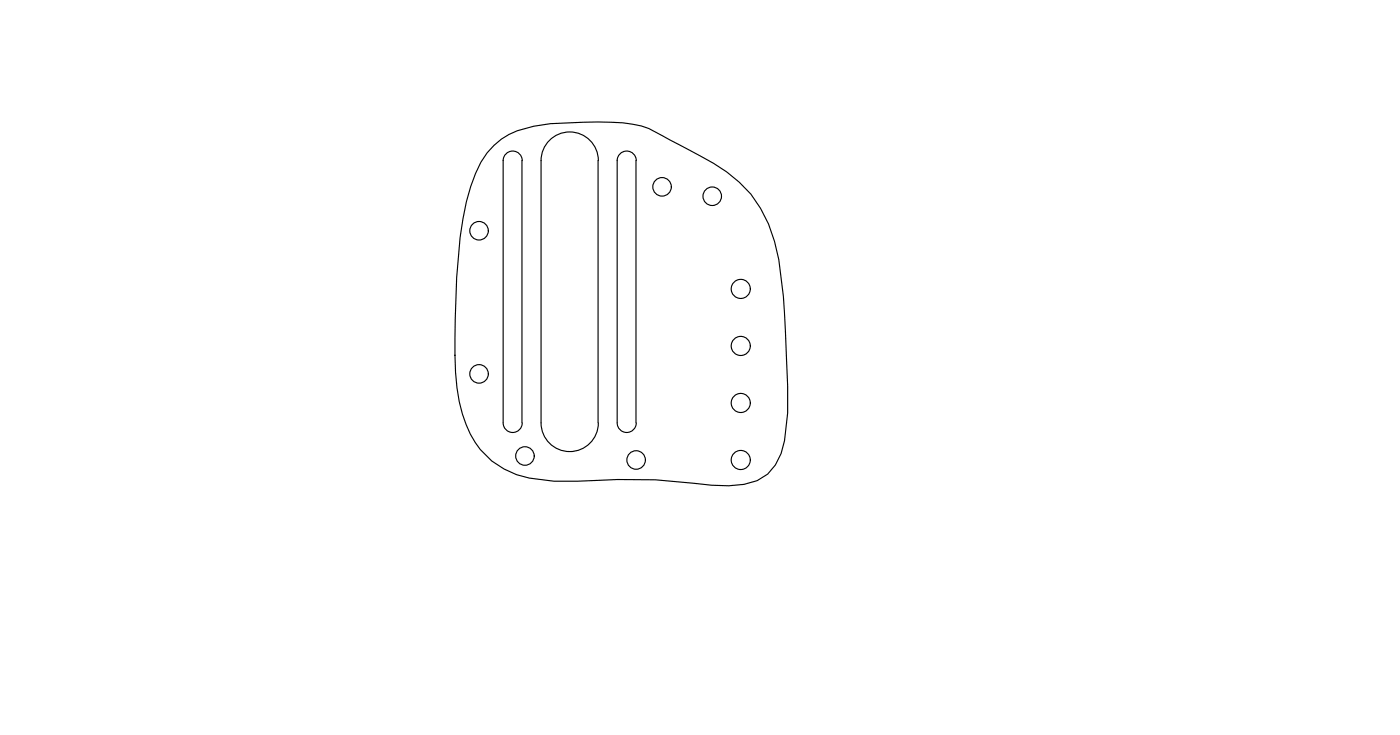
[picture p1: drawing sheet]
<svg xmlns="http://www.w3.org/2000/svg" width="312mm" height="164mm" viewBox="0 0 312 164" stroke-linecap="round" stroke-linejoin="round" font-family="sans-serif">
<!-- layer: 0 -->
<path d="M80.6 11.7v117.5v-117.5h110.9v117.5h-110.9h110.9h-110.9h110.9v-117.5z" fill="none" stroke="#fff" stroke-width=".22"/>
<g fill="none" stroke="#000" stroke-width=".25">
<path d="M110 32.4a16.1 16.1 0 0 1 8.9-4.3l3.7-.6a90.9 90.9 0 0 1 18.4 .2l1.9 .4 1.6 .5 9 4.8a45 45 0 0 1 13.8 9.8 31.7 31.7 0 0 1 6.2 14.6 180.5 180.5 0 0 1 1.7 22.1l.3 6v6.1l-.7 6.2a11.2 11.2 0 0 1-6.1 8.8l-3 .9-3.4 .3-3.8-.1a119.8 119.8 0 0 0-25.3-1.1l-9.8 .2-5.5-.7a18.9 18.9 0 0 1-14.9-14.3 46.5 46.5 0 0 1-1.7-13.1 252.3 252.3 0 0 1 1.2-26.2 49.3 49.3 0 0 1 4.6-16.8l1.4-2.1zM116.3 35.7v58.5M116.3 35.8a2.13 2.13 0 0 0-2.1-2.2 2.13 2.13 0 0 0-2.1 2.1v58.5a2.13 2.13 0 0 0 2.1 2.1 2.13 2.13 0 0 0 2.1-2.1M133.2 35.7v58.5M133.3 35.8a6.4 6.4 0 0 0-6.4-6.4 6.4 6.4 0 0 0-6.4 6.3v58.5a6.4 6.4 0 0 0 6.4 6.4 6.4 6.4 0 0 0 6.4-6.4M141.7 35.7v58.5M141.7 35.8a2.13 2.13 0 0 0-2.1-2.2 2.13 2.13 0 0 0-2.1 2.1v58.5a2.13 2.13 0 0 0 2.1 2.1 2.13 2.13 0 0 0 2.1-2.1"/>
<circle cx="106.7" cy="51.4" r="2.06"/>
<circle cx="147.5" cy="41.6" r="2.06"/>
<circle cx="158.7" cy="43.7" r="2.06"/>
<circle cx="165" cy="64.3" r="2.13"/>
<circle cx="165" cy="77" r="2.13"/>
<circle cx="106.7" cy="83.3" r="2.06"/>
<circle cx="165" cy="89.7" r="2.13"/>
<circle cx="116.9" cy="101.6" r="2.06"/>
<circle cx="141.7" cy="102.4" r="2.06"/>
<circle cx="165" cy="102.4" r="2.13"/>
</g>
</svg>
